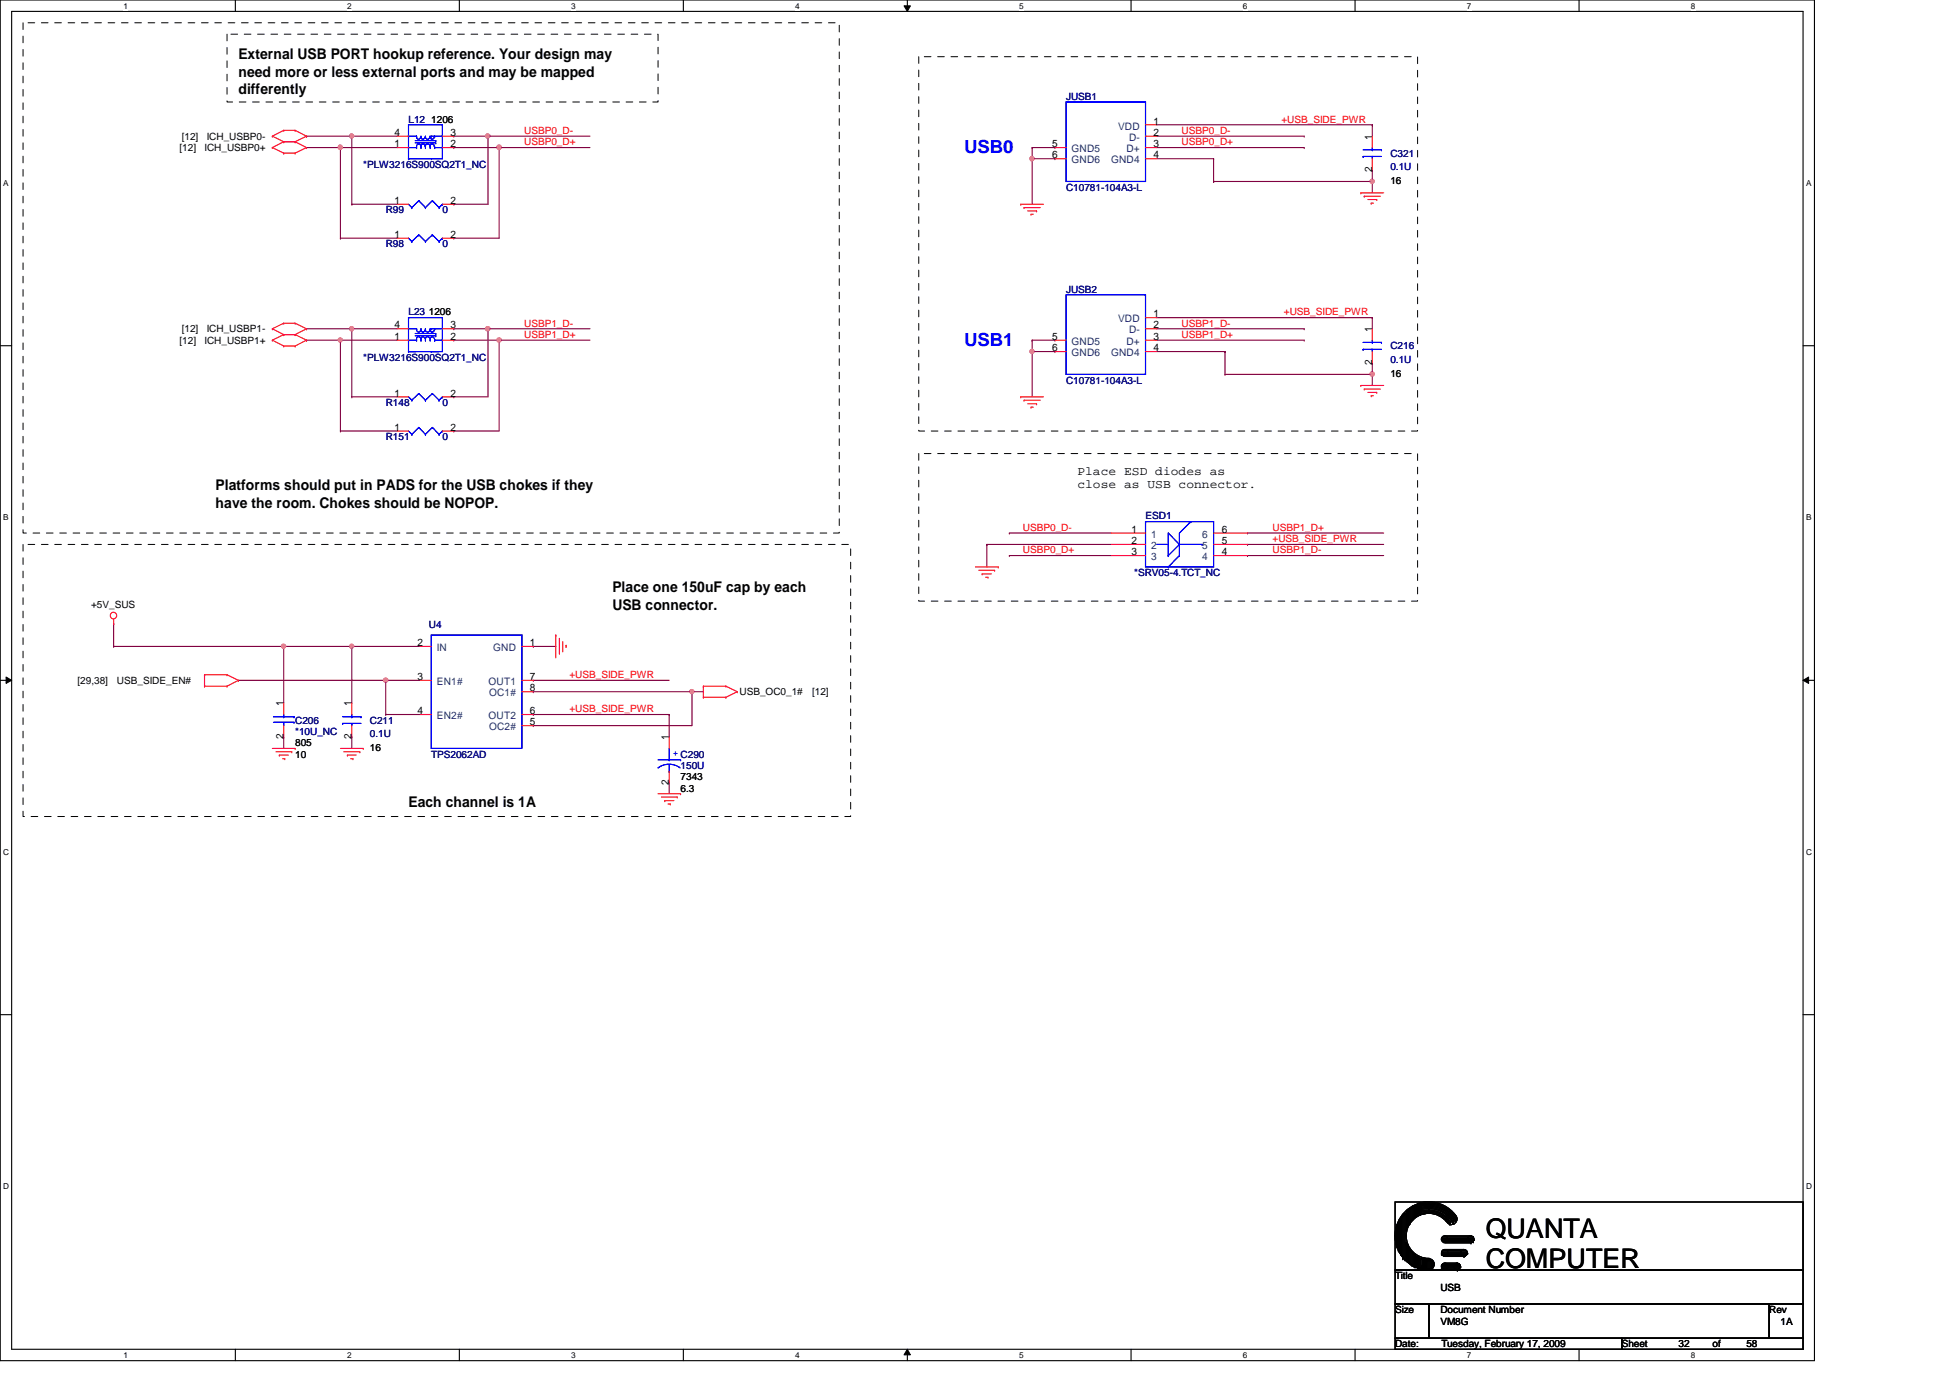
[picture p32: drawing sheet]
<svg xmlns="http://www.w3.org/2000/svg" width="297mm" height="210mm" viewBox="0 0 297 210" stroke-linecap="round" stroke-linejoin="round" font-family="sans-serif">
<defs><g id="words">
<g font-size="4.1">
<text x="226.3" y="188.5">QUANTA</text>
<text x="226.3" y="193.2">COMPUTER</text>
</g>
<g font-size="2.8" fill="#00f">
<text x="146.9" y="23.3">USB0</text>
<text x="146.9" y="52.7">USB1</text>
</g>
<g font-size="2.2">
<text x="36.3" y="9">External USB PORT hookup reference. Your design may</text>
<text x="36.3" y="11.7">need more or less external ports and may be mapped</text>
<text x="36.3" y="14.4">differently</text>
<text x="32.8" y="74.6">Platforms should put in PADS for the USB chokes if they</text>
<text x="32.8" y="77.3">have the room. Chokes should be NOPOP.</text>
<text x="93.3" y="90.2">Place one 150uF cap by each</text>
<text x="93.3" y="92.9">USB connector.</text>
<text x="62.2" y="123">Each channel is 1A</text>
</g>
<g font-size="1.9">
<text x="164.1" y="72.3">Place ESD diodes as</text>
<text x="164.1" y="74.3">close as USB connector.</text>
</g>
<g font-size="1.6">
<text x="60.1" y="22.4">1</text>
<text x="60.1" y="20.7">4</text>
<text x="68.6" y="22.4">2</text>
<text x="68.6" y="20.7">3</text>
<text x="160.3" y="22.4">5</text>
<text x="175.7" y="19">1</text>
<text x="175.7" y="20.7">2</text>
<text x="175.7" y="22.4">3</text>
<text x="209" y="21.3" transform="rotate(-90 209 21.3)">1</text>
<text x="160.3" y="24.1">6</text>
<text x="175.7" y="24.1">4</text>
<text x="209" y="26.2" transform="rotate(-90 209 26.2)">2</text>
<text x="60.1" y="31.1">1</text>
<text x="68.6" y="31.1">2</text>
<text x="60.1" y="36.2">1</text>
<text x="68.6" y="36.2">2</text>
<text x="60.1" y="51.8">1</text>
<text x="60.1" y="50">4</text>
<text x="68.6" y="51.8">2</text>
<text x="68.6" y="50">3</text>
<text x="160.3" y="51.8">5</text>
<text x="160.3" y="53.5">6</text>
<text x="175.7" y="48.3">1</text>
<text x="175.7" y="50">2</text>
<text x="175.7" y="51.8">3</text>
<text x="175.7" y="53.5">4</text>
<text x="209" y="50.6" transform="rotate(-90 209 50.6)">1</text>
<text x="209" y="55.6" transform="rotate(-90 209 55.6)">2</text>
<text x="60.1" y="60.4">1</text>
<text x="60.1" y="65.6">1</text>
<text x="68.6" y="60.4">2</text>
<text x="68.6" y="65.6">2</text>
<text x="172.4" y="81.2">1</text>
<text x="172.4" y="82.9">2</text>
<text x="186.1" y="82.9">5</text>
<text x="186.1" y="81.2">6</text>
<text x="172.4" y="84.6">3</text>
<text x="186.1" y="84.6">4</text>
<text x="63.6" y="98.4">2</text>
<text x="80.7" y="98.4">1</text>
<text x="43.2" y="107.6" transform="rotate(-90 43.2 107.6)">1</text>
<text x="53.5" y="107.6" transform="rotate(-90 53.5 107.6)">1</text>
<text x="63.6" y="103.6">3</text>
<text x="80.7" y="103.6">7</text>
<text x="80.7" y="105.3">8</text>
<text x="43.2" y="112.6" transform="rotate(-90 43.2 112.6)">2</text>
<text x="53.5" y="112.6" transform="rotate(-90 53.5 112.6)">2</text>
<text x="63.6" y="108.8">4</text>
<text x="80.7" y="108.8">6</text>
<text x="80.7" y="110.5">5</text>
<text x="101.9" y="112.8" transform="rotate(-90 101.9 112.8)">1</text>
<text x="101.9" y="119.5" transform="rotate(-90 101.9 119.5)">2</text>
</g>
<g font-size="1.6" fill="#004080">
<text x="163.2" y="23.2">GND5</text>
<text x="170.3" y="19.7">VDD</text>
<text x="171.6" y="23.2">D+</text>
<text x="172" y="21.5">D-</text>
<text x="163.2" y="24.9">GND6</text>
<text x="169.2" y="24.9">GND4</text>
<text x="163.2" y="52.5">GND5</text>
<text x="170.3" y="49.1">VDD</text>
<text x="171.6" y="52.5">D+</text>
<text x="172" y="50.8">D-</text>
<text x="163.2" y="54.3">GND6</text>
<text x="169.2" y="54.3">GND4</text>
<text x="175.3" y="81.9">1</text>
<text x="175.3" y="83.7">2</text>
<text x="183.1" y="83.7">5</text>
<text x="183.1" y="81.9">6</text>
<text x="175.3" y="85.3">3</text>
<text x="183.1" y="85.3">4</text>
<text x="66.5" y="99.2">IN</text>
<text x="75.1" y="99.2">GND</text>
<text x="66.5" y="104.4">EN1#</text>
<text x="74.4" y="104.4">OUT1</text>
<text x="74.5" y="106.1">OC1#</text>
<text x="66.5" y="109.6">EN2#</text>
<text x="74.4" y="109.6">OUT2</text>
<text x="74.5" y="111.3">OC2#</text>
</g>
<g font-size="1.5" fill="#000080">
<text x="162.4" y="15.2">JUSB1</text>
<text x="62.2" y="18.7">L12</text>
<text x="211.8" y="23.9">C321</text>
<text x="55.3" y="25.6">*PLW3216S900SQ2T1_NC</text>
<text x="162.4" y="29">C10781-104A3-L</text>
<text x="211.8" y="26">0.1U</text>
<text x="58.8" y="32.5">R99</text>
<text x="67.4" y="32.5">0</text>
<text x="58.8" y="37.7">R98</text>
<text x="67.4" y="37.7">0</text>
<text x="162.4" y="44.6">JUSB2</text>
<text x="62.2" y="48">L23</text>
<text x="211.8" y="53.2">C216</text>
<text x="55.3" y="54.9">*PLW3216S900SQ2T1_NC</text>
<text x="162.4" y="58.4">C10781-104A3-L</text>
<text x="211.8" y="55.3">0.1U</text>
<text x="58.8" y="61.8">R148</text>
<text x="67.4" y="61.8">0</text>
<text x="58.8" y="67.1">R151</text>
<text x="67.4" y="67.1">0</text>
<text x="174.5" y="79.1">ESD1</text>
<text x="172.8" y="87.8">*SRV05-4.TCT_NC</text>
<text x="65.3" y="95.7">U4</text>
<text x="45" y="110.2">C206</text>
<text x="45" y="111.9">*10U_NC</text>
<text x="56.3" y="110.2">C211</text>
<text x="56.3" y="112.3">0.1U</text>
<text x="65.7" y="115.4">TPS2062AD</text>
<text x="103.7" y="117.1">150U</text>
</g>
<g font-size="1.5">
<text x="27.3" y="23">[12]</text>
<text x="27.7" y="21.3">[12]</text>
<text x="31.2" y="23">ICH_USBP0+</text>
<text x="31.5" y="21.3">ICH_USBP0-</text>
<text x="65.7" y="18.7">1206</text>
<text x="211.8" y="28">16</text>
<text x="27.3" y="52.4">[12]</text>
<text x="27.7" y="50.6">[12]</text>
<text x="31.2" y="52.4">ICH_USBP1+</text>
<text x="31.5" y="50.6">ICH_USBP1-</text>
<text x="65.3" y="48">1206</text>
<text x="211.8" y="57.4">16</text>
<text x="13.9" y="92.6">+5V_SUS</text>
<text x="11.8" y="104.2">[29,38]</text>
<text x="17.8" y="104.2">USB_SIDE_EN#</text>
<text x="112.6" y="105.9">USB_OC0_1#</text>
<text x="123.7" y="105.9">[12]</text>
<text x="45" y="113.7">805</text>
<text x="45" y="115.4">10</text>
<text x="56.3" y="114.4">16</text>
<text x="103.7" y="118.9">7343</text>
<text x="103.7" y="120.6">6.3</text>
<text x="212.5" y="194.9">Title</text>
<text x="219.4" y="196.6">USB</text>
<text x="212.5" y="200">Size</text>
<text x="219.4" y="200">Document Number</text>
<text x="219.4" y="201.8">VM8G</text>
<text x="269.5" y="200">Rev</text>
<text x="271.2" y="201.8">1A</text>
<text x="212.5" y="205.2">Date:</text>
<text x="219.6" y="205.2">Tuesday, February 17, 2009</text>
<text x="247.1" y="205.2">Sheet</text>
<text x="255.7" y="205.2">32</text>
<text x="260.9" y="205.2">of</text>
<text x="266" y="205.2">58</text>
</g>
<g font-size="1.5" fill="#f00">
<text x="79.8" y="20.4">USBP0_D-</text>
<text x="79.8" y="22.1">USBP0_D+</text>
<text x="180" y="20.4">USBP0_D-</text>
<text x="180" y="22.1">USBP0_D+</text>
<text x="195.2" y="18.7">+USB_SIDE_PWR</text>
<text x="79.8" y="49.7">USBP1_D-</text>
<text x="79.8" y="51.5">USBP1_D+</text>
<text x="180" y="49.7">USBP1_D-</text>
<text x="180" y="51.5">USBP1_D+</text>
<text x="195.6" y="48">+USB_SIDE_PWR</text>
<text x="155.8" y="80.9">USBP0_D-</text>
<text x="193.8" y="80.9">USBP1_D+</text>
<text x="193.8" y="82.6">+USB_SIDE_PWR</text>
<text x="155.8" y="84.3">USBP0_D+</text>
<text x="193.8" y="84.3">USBP1_D-</text>
<text x="86.7" y="103.3">+USB_SIDE_PWR</text>
<text x="86.7" y="108.5">+USB_SIDE_PWR</text>
</g>
<text font-size="1.5" fill="#00f" x="102.5" y="115.2">+ C290</text>
<g font-size="1.3">
<text x="18.8" y="1.4">1</text>
<text x="52.9" y="1.4">2</text>
<text x="87" y="1.4">3</text>
<text x="121.1" y="1.4">4</text>
<text x="155.2" y="1.4">5</text>
<text x="189.3" y="1.4">6</text>
<text x="223.4" y="1.4">7</text>
<text x="257.6" y="1.4">8</text>
<text x=".5" y="28.3">A</text>
<text x="275.1" y="28.3">A</text>
<text x=".5" y="79.2">B</text>
<text x="275.1" y="79.2">B</text>
<text x=".5" y="130.2">C</text>
<text x="275.1" y="130.2">C</text>
<text x=".5" y="181.1">D</text>
<text x="275.1" y="181.1">D</text>
<text x="18.8" y="206.9">1</text>
<text x="52.9" y="206.9">2</text>
<text x="87" y="206.9">3</text>
<text x="121.1" y="206.9">4</text>
<text x="155.2" y="206.9">5</text>
<text x="189.3" y="206.9">6</text>
<text x="223.4" y="206.9">7</text>
<text x="257.6" y="206.9">8</text>
</g>
</g></defs>
<path d="M0 0h276.4v207.3h-276.4zM1.8 1.7h272.9v203.8h-272.9z" fill="none" stroke="#000" stroke-width=".17"/>
<g fill="#fff">
<path d="M18.8 .2h.7v1.4h-.7z"/>
<path d="M18.8 205.7h.7v1.4h-.7z"/>
</g>
<path d="M35.9 0v1.7M35.9 205.5v1.8" fill="none" stroke="#000" stroke-width=".17"/>
<g fill="#fff">
<path d="M52.9 .2h.6v1.4h-.6z"/>
<path d="M52.9 205.7h.6v1.4h-.6z"/>
</g>
<path d="M70 0v1.7M70 205.5v1.8" fill="none" stroke="#000" stroke-width=".17"/>
<g fill="#fff">
<path d="M87 .2h.7v1.4h-.7z"/>
<path d="M87 205.7h.7v1.4h-.7z"/>
</g>
<path d="M104.1 0v1.7M104.1 205.5v1.8" fill="none" stroke="#000" stroke-width=".17"/>
<g fill="#fff">
<path d="M121.1 .2h.7v1.4h-.7z"/>
<path d="M121.1 205.7h.7v1.4h-.7z"/>
</g>
<path d="M138.2 0v1.7M138.2 205.5v1.8" fill="none" stroke="#000" stroke-width=".17"/>
<path d="M137.7 .9h1l-.5 .8zM138.2 205.5l.5 .9h-1z" fill="#000"/>
<path d="M137.7 .9h1l-.5 .8zM138.2 205.5l.5 .9h-1z" fill="none" stroke="#000" stroke-width=".15"/>
<g fill="#fff">
<path d="M155.2 .2h.7v1.4h-.7z"/>
<path d="M155.2 205.7h.7v1.4h-.7z"/>
</g>
<path d="M172.3 0v1.7M172.3 205.5v1.8" fill="none" stroke="#000" stroke-width=".17"/>
<g fill="#fff">
<path d="M189.3 .2h.7v1.4h-.7z"/>
<path d="M189.3 205.7h.7v1.4h-.7z"/>
</g>
<path d="M206.4 0v1.7M206.4 205.5v1.8" fill="none" stroke="#000" stroke-width=".17"/>
<g fill="#fff">
<path d="M223.4 .2h.7v1.4h-.7z"/>
<path d="M223.4 205.7h.7v1.4h-.7z"/>
</g>
<path d="M240.5 0v1.7M240.5 205.5v1.8" fill="none" stroke="#000" stroke-width=".17"/>
<g fill="#fff">
<path d="M257.6 .2h.6v1.4h-.6z"/>
<path d="M257.6 205.7h.6v1.4h-.6z"/>
<path d="M.5 27.2h.8v1.4h-.8z"/>
<path d="M275.1 27.2h.8v1.4h-.8z"/>
<path d="M.5 78.1h.8v1.4h-.8z"/>
<path d="M275.1 78.1h.8v1.4h-.8z"/>
</g>
<path d="M0 52.7h1.8M274.7 52.7h1.7" fill="none" stroke="#000" stroke-width=".17"/>
<g fill="#fff">
<path d="M.5 129.1h.9v1.4h-.9z"/>
<path d="M275.1 129.1h.9v1.4h-.9z"/>
</g>
<path d="M0 103.6h1.8M274.7 103.6h1.7" fill="none" stroke="#000" stroke-width=".17"/>
<path d="M.9 103.1l.9 .5-.9 .5zM274.7 103.6l.8-.5v1z" fill="#000"/>
<path d="M.9 103.1l.9 .5-.9 .5zM274.7 103.6l.8-.5v1z" fill="none" stroke="#000" stroke-width=".15"/>
<g fill="#fff">
<path d="M.5 180h.9v1.4h-.9z"/>
<path d="M275.1 180h.9v1.4h-.9z"/>
</g>
<path d="M0 154.6h1.8M274.7 154.6h1.7" fill="none" stroke="#000" stroke-width=".17"/>
<path d="M58.8 103.6h.1M58.8 103.6h5.2M101.9 108.8h.1M101.9 108.8v3.5" fill="none" stroke="#800040" stroke-width=".17"/>
<circle cx="58.8" cy="103.6" r=".33" fill="#f0f"/>
<circle cx="58.8" cy="103.6" r=".33" fill="none" stroke="#f0f" stroke-width=".17"/>
<g fill="none" stroke="#800040" stroke-width=".17">
<path d="M74.3 50.1h.1M74.3 50.1v10.4M17.3 95h.1M17.3 95v3.5M81.2 98.5h.1M81.2 98.5h3.5M36.3 103.6h.1M36.3 103.6h22.5M58.8 103.6h.1M58.8 108.8h.1M58.8 103.6v5.2M58.8 108.8h5.2"/>
<path d="M81.2 103.6h.1M81.2 103.6h20.7M105.4 105.4h.1M105.4 105.4h1.7"/>
</g>
<circle cx="74.3" cy="50.1" r=".34" fill="#f0f"/>
<circle cx="74.3" cy="50.1" r=".34" fill="none" stroke="#f0f" stroke-width=".17"/>
<g fill="none" stroke="#800040" stroke-width=".17">
<path d="M46.7 51.8h.1M46.7 51.8h5.2M51.9 51.8h.1M51.9 51.8v13.9M69.1 51.8h.1M69.1 50.1h.1M69.1 51.8h6.9M69.1 50.1h20.8M74.3 50.1h.1M76 51.8h.1M76 51.8v13.9h-6.9M51.9 65.7h.1"/>
<path d="M51.9 65.7h8.6M69.1 60.5h.1M69.1 65.7h.1M69.1 60.5h5.2"/>
</g>
<circle cx="76" cy="51.8" r=".33" fill="#f0f"/>
<circle cx="76" cy="51.8" r=".33" fill="none" stroke="#f0f" stroke-width=".17"/>
<path d="M51.9 51.8h.1M51.9 51.8h8.6" fill="none" stroke="#800040" stroke-width=".17"/>
<circle cx="51.8" cy="51.8" r=".32" fill="#f0f"/>
<circle cx="51.8" cy="51.8" r=".32" fill="none" stroke="#f0f" stroke-width=".17"/>
<path d="M53.6 50.1h.1M53.6 50.1h6.9M53.6 50.1v10.4" fill="none" stroke="#800040" stroke-width=".17"/>
<circle cx="53.6" cy="50.1" r=".33" fill="#f0f"/>
<circle cx="53.6" cy="50.1" r=".33" fill="none" stroke="#f0f" stroke-width=".17"/>
<path d="M74.3 20.7h.1M74.3 20.7v10.4M46.7 50.1h.1M46.7 50.1h6.9M76 51.8h.1M76 51.8h13.9M53.6 60.5h.1M53.6 60.5h6.9" fill="none" stroke="#800040" stroke-width=".17"/>
<circle cx="74.3" cy="20.7" r=".33" fill="#f0f"/>
<circle cx="74.3" cy="20.7" r=".33" fill="none" stroke="#f0f" stroke-width=".17"/>
<g fill="none" stroke="#800040" stroke-width=".17">
<path d="M46.7 22.5h.1M46.7 22.5h5.2M51.9 36.3h.1M51.9 22.5h.1M51.9 36.3h8.6M51.9 22.5v13.8M69.1 22.5h.1M69.1 20.7h.1M69.1 31.1h.1M69.1 36.3h.1M69.1 22.5h6.9M69.1 20.7h20.8"/>
<path d="M69.1 31.1h5.2M74.3 20.7h.1M76 22.5h.1M76 22.5v13.8h-6.9"/>
</g>
<circle cx="76" cy="22.4" r=".34" fill="#f0f"/>
<circle cx="76" cy="22.4" r=".34" fill="none" stroke="#f0f" stroke-width=".17"/>
<path d="M51.9 22.5h.1M51.9 22.5h8.6" fill="none" stroke="#800040" stroke-width=".17"/>
<circle cx="51.8" cy="22.4" r=".33" fill="#f0f"/>
<circle cx="51.8" cy="22.4" r=".33" fill="none" stroke="#f0f" stroke-width=".17"/>
<path d="M53.6 20.7h.1M53.6 20.7h6.9M53.6 20.7v10.4" fill="none" stroke="#800040" stroke-width=".17"/>
<circle cx="53.6" cy="20.7" r=".32" fill="#f0f"/>
<circle cx="53.6" cy="20.7" r=".32" fill="none" stroke="#f0f" stroke-width=".17"/>
<path d="M46.7 20.7h.1M46.7 20.7h6.9M53.6 31.1h.1M53.6 31.1h6.9M76 22.5h.1M76 22.5h13.9M101.9 119.2h.1M101.9 119.2v1.7M105.4 105.4h.1M105.4 105.4v5.1" fill="none" stroke="#800040" stroke-width=".17"/>
<circle cx="105.4" cy="105.3" r=".32" fill="#f0f"/>
<circle cx="105.4" cy="105.3" r=".32" fill="none" stroke="#f0f" stroke-width=".17"/>
<path d="M53.6 98.5h.1M53.6 98.5h10.4M81.2 110.5h.1M81.2 105.4h.1M81.2 108.8h.1M81.2 110.5h24.2M81.2 105.4h24.2M81.2 108.8h20.7" fill="none" stroke="#800040" stroke-width=".17"/>
<circle cx="53.6" cy="98.4" r=".32" fill="#f0f"/>
<circle cx="53.6" cy="98.4" r=".32" fill="none" stroke="#f0f" stroke-width=".17"/>
<path d="M17.3 98.5h.1M17.3 98.5h36.3M43.2 98.5h.1M43.2 98.5v8.6M53.6 98.5h.1M53.6 98.5v8.6M43.2 112.3h.1M43.2 112.3v1.7M53.6 112.3h.1M53.6 112.3v1.7" fill="none" stroke="#800040" stroke-width=".17"/>
<circle cx="43.2" cy="98.4" r=".32" fill="#f0f"/>
<circle cx="43.2" cy="98.4" r=".32" fill="none" stroke="#f0f" stroke-width=".17"/>
<path d="M209 19h.1M209 19v1.7M184.9 27.6h.1M184.9 24.2v3.4M209 27.6h.1M209 27.6v1.8" fill="none" stroke="#800040" stroke-width=".17"/>
<circle cx="209" cy="27.6" r=".32" fill="#f0f"/>
<circle cx="209" cy="27.6" r=".32" fill="none" stroke="#f0f" stroke-width=".17"/>
<path d="M157.2 24.2h.1M157.2 24.2v6.9M184.9 27.6h.1M184.9 27.6h24.1" fill="none" stroke="#800040" stroke-width=".17"/>
<circle cx="157.2" cy="24.2" r=".33" fill="#f0f"/>
<circle cx="157.2" cy="24.2" r=".33" fill="none" stroke="#f0f" stroke-width=".17"/>
<g fill="none" stroke="#800040" stroke-width=".17">
<path d="M176.2 19h32.8M209 19h.1M157.2 22.5h3.5M157.2 24.2h3.5M160.7 22.5h.1M160.7 24.2h.1M176.2 22.5h22.5M176.2 20.7h22.5M176.2 24.2h8.7M184.9 24.2h.1M198.7 20.7h.1M198.7 22.5h.1"/>
<path d="M157.2 51.8h.1M157.2 53.6h.1M157.2 53.6h3.5M157.2 51.8v8.7M157.2 51.8h3.5M160.7 51.8h.1M160.7 53.6h.1M176.2 53.6h10.4M176.2 48.4h32.8M186.6 53.6h.1M209 48.4h.1"/>
</g>
<circle cx="157.2" cy="53.5" r=".32" fill="#f0f"/>
<circle cx="157.2" cy="53.5" r=".32" fill="none" stroke="#f0f" stroke-width=".17"/>
<path d="M157.2 22.5h.1M157.2 22.5v1.7M176.2 50.1h22.5M176.2 51.8h22.5M198.7 50.1h.1M198.7 51.8h.1M209 48.4h.1M209 57h.1M209 48.4v1.7M209 57v1.7" fill="none" stroke="#800040" stroke-width=".17"/>
<circle cx="209" cy="57" r=".33" fill="#f0f"/>
<circle cx="209" cy="57" r=".33" fill="none" stroke="#f0f" stroke-width=".17"/>
<g fill="none" stroke="#800040" stroke-width=".17">
<path d="M209 25.9h.1M209 25.9v1.7M186.6 57h.1M186.6 53.6h.1M186.6 53.6v3.4M209 55.3h.1M209 55.3v1.7h-22.4M150.3 82.9h.1M150.3 82.9v3.5M150.3 82.9h19M153.8 84.6h.1M153.8 81.2h.1"/>
<path d="M153.8 84.6h15.5M153.8 81.2h15.5M190 84.6h.1M190 81.2h.1M190 82.9h.1M190 84.6h20.8M190 81.2h20.8M190 82.9h20.8"/>
</g>
<g fill="none" stroke="#f00" stroke-width=".17">
<path d="M43.2 19.9h.1M43.2 19.9h1.8M43.2 19.9l-1.7 .8M45 19.9h.1M45 19.9l1.7 .8M174.5 19h1.7M41.5 20.7h.1M41.5 22.5h.1M41.5 20.7l1.7 .9M41.5 22.5l1.7 .8M43.2 21.6h.1M43.2 23.3h.1"/>
<path d="M43.2 21.6h1.8M43.2 21.6l-1.7 .9M43.2 23.3h1.8M45 21.6h.1M45 23.3h.1M45 21.6l1.7 .9M46.7 20.7h.1M46.7 22.5h.1M46.7 20.7l-1.7 .9M46.7 22.5l-1.7 .8M60.5 31.1h1.7M60.5 20.7h1.7"/>
<path d="M60.5 22.5h1.7M60.5 36.3h1.7M67.4 31.1h1.7M67.4 20.7h1.7M67.4 22.5h1.7M67.4 36.3h1.7M155.5 31.1h.1M155.5 31.1h3.5M156 31.6h.1M156 31.6h2.5M156.5 32.1h1.4M157.1 32.6h.1"/>
<path d="M157.1 32.6h.3M157.9 32.1h.1M160.7 22.5h1.7M160.7 24.2h1.7M174.5 20.7h1.7M174.5 22.5h1.7M174.5 24.2h1.7M207.3 29.4h.1M207.3 29.4h3.5M207.8 29.9h.1M207.8 29.9h2.5M208.4 30.4h1.3"/>
<path d="M208.9 30.9h.1M208.9 30.9h.3M209 20.7v1.8M209 24.2v1.7M209.7 30.4h.1M41.5 50.1h.1M41.5 51.8h.1M41.5 50.1l1.7 .9M41.5 51.8l1.7 .9M43.2 49.2h.1M43.2 51h.1M43.2 52.7h.1"/>
<path d="M43.2 49.2h1.8M43.2 49.2l-1.7 .9M43.2 51h1.8M43.2 51l-1.7 .8M43.2 52.7h1.8M45 49.2h.1M45 51h.1M45 52.7h.1M45 49.2l1.7 .9M45 51l1.7 .8M46.7 50.1h.1M46.7 51.8h.1"/>
<path d="M46.7 50.1l-1.7 .9M46.7 51.8l-1.7 .9M60.5 50.1h1.7M60.5 51.8h1.7M67.4 50.1h1.7M67.4 51.8h1.7M160.7 51.8h1.7M160.7 53.6h1.7M174.5 48.4h1.7M174.5 50.1h1.7M174.5 51.8h1.7M174.5 53.6h1.7"/>
<path d="M207.3 58.7h.1M207.3 58.7h3.5M207.8 59.3h.1M207.8 59.3h2.5M208.4 59.8h1.3M209 50.1v1.7M209 53.6v1.7M209.7 59.8h.1M60.5 60.5h1.7M60.5 65.7h1.7M67.4 60.5h1.7M67.4 65.7h1.7"/>
<path d="M155.5 60.5h.1M155.5 60.5h3.5M156 61h.1M156 61h2.5M156.5 61.5h1.4M157.1 62h.1M157.1 62h.3M157.9 61.5h.1M208.9 60.3h.1M208.9 60.3h.3M17.3 95h.1M17.3 94.3v.7"/>
<path d="M64 98.5h1.7M79.5 98.5h1.7M84.7 96.7h.1M84.7 96.7v3.5M85.2 97.2h.1M85.2 97.2v2.5M85.7 99.1h.1M85.7 97.7v1.4M86.2 98.3h.1M86.2 98.3v.3M148.6 86.4h3.5M149.1 86.9h2.4"/>
<path d="M149.6 87.4h.1M149.6 87.4h1.4M150.2 87.9h.3M150.5 87.9h.1M151.5 86.9h.1M152.1 86.4h.1M169.3 81.2h5.2M169.3 82.9h5.2M169.3 84.6h5.2M184.9 81.2h5.1M184.9 82.9h5.1M184.9 84.6h5.1"/>
<path d="M31.2 102.8h.1M31.2 104.5h.1M31.2 102.8h3.4M31.2 102.8v1.7M31.2 104.5h3.4M34.6 102.8h.1M34.6 104.5h.1M34.6 102.8l1.7 .8M36.3 103.6h.1M36.3 103.6l-1.7 .9M41.5 114h3.5M42 114.5h2.4"/>
<path d="M42.5 115h.1M42.5 115h1.4M43 115.6h.4M43.2 107.1v1.7M43.2 110.5v1.8M43.4 115.6h.1M44.4 114.5h.1M45 114h.1M51.9 114h3.4M52.4 114.5h2.4M52.9 115h.1M52.9 115h1.4"/>
<path d="M53.4 115.6h.4M53.6 107.1v1.7M53.6 110.5v1.8M53.8 115.6h.1M54.8 114.5h.1M55.3 114h.1M64 108.8h1.7M64 103.6h1.7M79.5 108.8h1.7M79.5 110.5h1.7M79.5 103.6h1.7M79.5 105.4h1.7"/>
<path d="M101.9 112.3v1.7M101.9 117.5v1.7M107.1 106.2h.1M107.1 104.5h.1M107.1 104.5h3.5M107.1 106.2h3.5M107.1 104.5v1.7M110.6 104.5h.1M110.6 106.2h.1M110.6 104.5l1.7 .9M112.3 105.4h.1M112.3 105.4l-1.7 .8"/>
<path d="M100.2 120.9h3.5M100.7 121.4h2.5M101.3 122h.1M101.3 122h1.4M101.8 122.5h.3M102.1 122.5h.1M103.2 121.4h.1M103.7 120.9h.1"/>
<circle cx="17.3" cy="93.8" r=".5"/>
</g>
<g fill="none" stroke="#000" stroke-width=".17">
<path d="M212.5 183.1h62.2v10.4h-62.2zM212.5 193.5h62.2v5.1h-62.2zM212.5 198.6h5.2v5.2h-5.2zM212.7 189.5h.1M212.7 187.1v2.4M212.7 189.5l.1 .5M212.8 190h.1M212.8 186.6h.1M212.8 186.6v3.4M213 186.2h.1M213 190.5h.1M213 186.2l-.2 .4"/>
<path d="M213 186.2v4.3M213 190.5l.2 .2M213.2 190.7h.1M213.2 185.8h.1M213.2 185.8v4.9M213.4 185.5h.1M213.4 191.1h.1M213.4 185.5l-.2 .3M213.4 185.5v5.6M213.4 191.1l.1 .1M213.5 191.2h.1M213.5 185.3h.1"/>
<path d="M213.5 185.3v5.9M213.7 185.2h.1M213.7 191.7h.1M213.7 185.2l-.2 .1M213.7 185.2v6.5M213.9 185h.1M213.9 185v6.7M214 184.8h.1M214 191.9h.1M214 184.8l-.1 .2M214 184.8v7.1M214 191.9h.2"/>
<path d="M214.2 191.9h.1M214.2 189.3h.1M214.2 187.4h.1M214.2 184.5v2.9M214.2 189.3v2.6M214.2 189.3l.2 .4M214.4 189.7h.1M214.4 192.1h.1M214.4 186.9h.1M214.4 184.5h.1M214.4 184.5v2.4M214.4 189.7v2.4"/>
<path d="M214.4 192.1l.2 .1M214.4 186.9l-.2 .5M214.6 192.2h.1M214.6 190h.1M214.6 184.3h.1M214.6 186.6h.1M214.6 184.3v2.3M214.6 190v2.2M214.6 190l.2 .3M214.6 184.3l-.2 .2M214.8 190.3h.1M214.8 192.4h.1"/>
<path d="M214.8 186.4h.1M214.8 184.1h.1M214.8 192.4l.1 .2M214.8 184.1v2.3M214.8 190.3v2.1M214.8 186.4l-.2 .2M214.9 192.6h.1M214.9 190.5h.1M214.9 183.9h.1M214.9 186h.1M214.9 183.9l-.1 .2M214.9 183.9v2.1"/>
<path d="M214.9 190.5v2.1M214.9 190.5l.2 .2M215.1 190.7h.1M215.1 192.7h.1M215.1 185.8h.1M215.1 183.8h.1M215.1 192.7h.2M215.1 183.8v2M215.1 190.7v2M215.1 185.8l-.2 .2M215.1 183.8h.2M215.3 192.7h.1"/>
<path d="M215.3 190.9h.1M215.3 183.8h.1M215.3 185.7h.1M215.3 183.8v1.9M215.3 190.9v1.8M215.3 190.9l.1 .2M215.4 191.1h.1M215.4 193h.1M215.4 185.5h.1M215.4 183.8h.1M215.4 193h.2M215.4 183.8v1.7"/>
<path d="M215.4 191.1v1.9M215.4 185.5l-.1 .2M215.6 193h.1M215.6 191.2h.1M215.6 183.6h.1M215.6 185.3h.1M215.6 191.2l.2 .2M215.6 183.6v1.7M215.6 191.2v1.8M215.6 183.6l-.2 .2M215.8 191.4h.1M215.8 193h.1"/>
<path d="M215.8 185.2h.1M215.8 183.6h.1M215.8 183.6v1.6M215.8 191.4v1.6M215.8 193l.1 .1M215.8 185.2l-.2 .1M215.9 193.1h.1M215.9 191.4h.1M215.9 183.4h.1M215.9 185.2h.1M215.9 183.4v1.8M215.9 191.4v1.7"/>
<path d="M215.9 191.4l.2 .2M215.9 183.4l-.1 .2M216.1 191.6h.1M216.1 193.1h.1M216.1 184.8h.1M216.1 183.4h.1M216.1 193.1h.2M216.1 183.4v1.4M216.1 191.6v1.5M216.1 184.8l.2 .2M216.3 184.9l1.4-.2a3.6 3.6 0 0 1 3.1 1.9M216.3 184.7l1.4-.2a3.6 3.6 0 0 1 3.3 2.1"/>
<path d="M216.3 184.5l1.4-.2a3.9 3.9 0 0 1 3.3 1.9M216.3 184.3l1.4-.2a4.1 4.1 0 0 1 3.7 2.3M216.3 184.1l1.4-.2a4.2 4.2 0 0 1 3.8 2.5M216.3 184l1.4-.2a4.3 4.3 0 0 1 3.8 2.3M216.3 183.8l1.4-.2a4.6 4.6 0 0 1 4 2.5M216.3 183.5l1.4-.2a5 5 0 0 1 4.2 2.4M216.3 193.1h.1M216.3 191.7h.1M216.3 183.3h.1M216.3 185h.1M216.3 183.3v1.7M216.3 191.6v1.5"/>
<path d="M216.3 183.3l-.2 .1M216.4 183.6l1.3-.2a4.7 4.7 0 0 1 4.1 2.5M216.4 191.7h.1M216.4 193.1h.1M216.4 193.3h.1M216.4 183.4h.1M216.4 193.1h.3M216.4 193.3h.4M216.4 183.4v1.4M216.4 191.7v1.4M216.7 193.1h.1M216.7 191.7h.1"/>
<path d="M216.7 191.7v1.4M216.8 191.7h.1M216.8 193.3h.1M216.8 191.7v1.6M217 191.7h.1M217 193.3h.1M217 191.7l-.6 1.6M217 191.7v1.6M217.2 193.1h.1M217.2 191.7h.1M217.2 193.1l-.2 .2M217.2 191.7v1.4"/>
<path d="M217.2 191.7l.1 .4M217.3 192.1h.1M217.3 193.3h.1M217.3 193.3h.2M217.3 192.1v1.2M217.5 193.3h.1M217.5 191.9h.1M217.5 191.9h.2M217.5 191.9v1.4M217.7 198.6h51.8v5.2h-51.8zM217.7 183.1a5.1 5.1 0 0 1 4 2M217.7 183.1a5.2 5.2 0 0 0-5.2 5.2 5.2 5.2 0 0 0 5.2 5.1"/>
<path d="M217.7 184.8a3.4 3.4 0 0 1 2.6 1.3M217.7 184.8a3.4 3.4 0 0 0-3.5 3.5 3.4 3.4 0 0 0 3.5 3.4M217.7 183.1l-1.6 .2M217.7 191.9h.1M217.7 193.3h.1M217.7 184.8l-1.3 .2M217.7 191.9v1.4M217.8 193.3h.1M217.8 191.9h.1M217.8 191.9h.2M217.8 191.9v1.4M218 191.9h.1"/>
<path d="M218 193.3h.1M218 191.9v1.4M218.2 193.1h.1M218.2 192.1h.1M218.2 193.1l-.2 .2M218.2 192.1v1M218.2 192.1l.2 .1M218.4 192.2h.1M218.4 193h.1M218.4 192.2v.8M219.6 188.6h.1M219.6 188.8h.1"/>
<path d="M219.6 190.9h.1M219.6 191.1h.1M219.6 192.7h.1M219.6 193h.1M219.6 193.1h.1M219.6 188.6h4.8M219.6 188.6v.2M219.6 192.7v.3M219.6 188.8h5M219.6 190.9h4M219.6 191.1h3.8M219.6 191.1l.3 .1"/>
<path d="M219.6 192.7h2.7M219.6 193h2.9M219.6 193.1h2.7M219.6 193.1l.3 .2M219.7 189h.1M219.7 190.7h.1M219.7 188.4h4.7M219.7 189h4.7M219.7 189l.2 .1M219.7 190.5h3.7M219.7 190.7h3.7M219.7 190.7l-.1 .2"/>
<path d="M219.7 192.6h2.6M219.9 189.1h.1M219.9 191.2h.1M219.9 193.3h.1M219.9 189.1h4.5M219.9 191.2h3.3M219.9 193.3h2.4M220.1 192.4h1.9M220.1 193.5h1.9M220.1 191.4h2.9M220.1 190.3h2.9M220.1 189.3h4"/>
<path d="M220.1 188.3h4M222 192.4h.1M222 193.5h.1M222.2 192.6h.1M222.3 192.6h.1M222.3 192.7h.1M222.3 193.1h.1M222.3 193.3h.1M222.3 192.6v.1M222.5 193h.1M222.5 193l-.2 .1M223 191.4h.1"/>
<path d="M223 190.3h.1M223.2 191.2h.1M223.4 190.5h.1M223.4 190.7h.1M223.4 191.1h.1M223.4 190.5v.2M223.6 190.9h.1M223.6 190.9l-.2 .2M224.1 189.3h.1M224.1 188.3h.1M224.4 188.4h.1M224.4 188.6h.1"/>
<path d="M224.4 189h.1M224.4 189.1h.1M224.4 188.4v.2M224.6 188.8h.1M224.6 188.8l-.2 .2M269.5 198.6h5.2v5.2h-5.2zM212.5 203.8h34.6v1.7h-34.6zM247.1 203.8h27.6v1.7h-27.6z"/>
<circle cx="217.6" cy="192.6" r=".84"/>
<circle cx="220.1" cy="190.8" r=".5"/>
<circle cx="220.1" cy="188.8" r=".5"/>
<circle cx="220.1" cy="192.9" r=".5"/>
<circle cx="221.1" cy="185.7" r=".85"/>
<circle cx="222" cy="192.9" r=".5"/>
<circle cx="223" cy="190.8" r=".51"/>
<circle cx="224" cy="188.8" r=".5"/>
</g>
<path d="M3.5 3.5h124.3v77.7h-124.3zM34.6 5.2h65.6v10.3h-65.6zM140 8.6h75.9v57.1h-75.9zM140 69.1h75.9v22.5h-75.9zM3.5 82.9h126.1v41.5h-126.1z" fill="none" stroke="#000" stroke-width=".15" stroke-dasharray="1 1 1 1 1 1 1 1"/>
<g fill="none" stroke="#00f" stroke-width=".17">
<path d="M62.2 19h5.2v5.2h-5.2zM162.4 15.5h12.1v12.1h-12.1zM62.2 24.2h.1M62.2 22.5h.1M62.2 20.7h.1M62.2 36.3l.5 .5M62.2 20.7h1.3M62.2 22.5h1.3M62.2 24.2h1.3M62.2 31.1l.5 .5M62.7 36.8h.1M62.7 31.6h.1"/>
<path d="M63.2 21.4h3.2M63.2 21.8h3.2M63.5 22.5h.1M63.5 20.7h.1M63.5 20.7a.33 .33 0 0 0 .2 .5 .33 .33 0 0 0 .4-.3M63.8 35.8h.1M63.8 30.6h.1M63.8 35.8l-1.1 1M63.8 35.8l1 1M63.8 30.6l-1.1 1M63.8 30.6l1 1M64 22.3h.1a.32 .32 0 0 0-.2-.4 .32 .32 0 0 0-.4 .2v.4"/>
<path d="M64.1 22.5h.1M64.1 20.7h.1M64.1 20.7a.33 .33 0 0 0 .3 .5 .33 .33 0 0 0 .4-.3M64.7 22.3h.1a.32 .32 0 0 0-.3-.4 .32 .32 0 0 0-.3 .2l-.1 .4M64.8 36.8h.1M64.8 22.5h.1M64.8 20.7h.1M64.8 20.7a.35 .35 0 0 0 .3 .5 .35 .35 0 0 0 .4-.3M64.8 31.6h.1M65.4 22.3h.1a.34 .34 0 0 0-.4-.4 .34 .34 0 0 0-.3 .4v.2M65.5 22.5h.1M65.5 20.7h.1"/>
<path d="M65.5 20.7a.33 .33 0 0 0 .3 .5 .33 .33 0 0 0 .4-.3M65.7 20.7h.1M65.7 24.2h.1M65.7 20.7h1.7M65.7 24.2h1.2M65.9 35.8h.1M65.9 30.6h.1M65.9 35.8l-1.1 1M65.9 35.8l1 1M65.9 30.6l-1.1 1M65.9 30.6l1 1M66.1 22.3h.1a.32 .32 0 0 0-.3-.4 .32 .32 0 0 0-.3 .2l-.1 .4"/>
<path d="M66.2 22.5h.1M66.2 20.7h.1M66.2 20.7v.2M66.2 22.3v.2M66.2 22.5h1.2M66.4 21.4h.1M66.4 21.8h.1M66.9 36.8h.1M66.9 31.6h.1M67.4 36.3h.1M67.4 31.1h.1M67.4 36.3l-.5 .5"/>
<path d="M67.4 31.1l-.5 .5M207.6 23.8h.1M207.6 23.8h2.8M207.6 22.8h2.8M209 22.8h.1M209 23.8h.1M209 22.5v.3M209 23.8v.4M210.4 22.8h.1M62.2 48.4h5.2v5.2h-5.2zM62.2 53.6h.1M62.2 51.8h.1"/>
<path d="M62.2 50.1h.1M62.2 50.1h1.3M62.2 51.8h1.3M62.2 53.6h1.3M63.2 50.8h3.2M63.2 51.1h3.2M63.5 51.8h.1M63.5 50.1h.1M63.5 50.1a.34 .34 0 0 0 .2 .5 .34 .34 0 0 0 .4-.4M63.8 59.9h.1M63.8 59.9l-1.1 1.1M63.8 59.9l1 1.1"/>
<path d="M64.1 51.6a.34 .34 0 0 0-.5-.3 .34 .34 0 0 0-.1 .5M64.1 51.8h.1M64.1 50.1h.1M64.1 50.1a.34 .34 0 0 0 .2 .5 .34 .34 0 0 0 .5-.4M64.8 51.6a.34 .34 0 0 0-.5-.3 .34 .34 0 0 0-.2 .5M64.8 51.8h.1M64.8 50.1h.1M64.8 50.1a.35 .35 0 0 0 .2 .5 .35 .35 0 0 0 .5-.4M65.5 51.6a.36 .36 0 0 0-.5-.3 .36 .36 0 0 0-.2 .5M65.5 51.8h.1M65.5 50.1h.1M65.5 50.1a.34 .34 0 0 0 .2 .5 .34 .34 0 0 0 .5-.4"/>
<path d="M65.7 50.1h.1M65.7 53.6h.1M65.7 50.1h1.7M65.7 53.6h1.2M65.9 59.9h.1M65.9 59.9l-1.1 1.1M65.9 59.9l1 1.1M66.2 51.6a.34 .34 0 0 0-.5-.3 .34 .34 0 0 0-.2 .5M66.2 51.8h.1M66.2 50.1h.1M66.2 50.1v.1M66.2 51.6v.2"/>
<path d="M66.2 51.8h1.2M66.4 50.8h.1M66.4 51.1h.1M162.4 44.9h12.1v12.1h-12.1zM207.6 53.2h.1M207.6 53.2h2.8M207.6 52.2h2.8M209 52.2h.1M209 53.2h.1M209 51.8v.4M209 53.2v.4M210.4 52.2h.1"/>
<path d="M62.2 60.5l.5 .5M62.2 65.7l.5 .5M62.7 61h.1M62.7 66.2h.1M63.8 65.1h.1M63.8 65.1l-1.1 1.1M63.8 65.1l1 1.1M64.8 61h.1M64.8 66.2h.1M65.9 65.1h.1M65.9 65.1l-1.1 1.1M65.9 65.1l1 1.1"/>
<path d="M66.9 61h.1M66.9 66.2h.1M67.4 60.5h.1M67.4 65.7h.1M67.4 60.5l-.5 .5M67.4 65.7l-.5 .5M174.5 79.5h10.4v6.9h-10.4zM181.4 79.5h.1M181.4 79.5l-1.7 1.7v3.4M65.7 96.7h13.8v17.3h-13.8zM176.2 82.9h1.8M178 86.4h.1"/>
<path d="M178 82.9h.1M178 84.6h.1M179.7 84.6h.1M179.7 82.9h.1M179.7 84.6l-1.7 1.8M179.7 82.9h3.4M179.7 82.9l-1.7-1.7v3.4M179.7 82.9l-1.7 1.7M183.1 82.9h.1M41.7 110h3.1M41.7 109.2h3.1M43.2 109.2h.1"/>
<path d="M43.2 110h.1M43.2 108.8v.4M43.2 110v.5M44.8 110h.1M44.8 109.2h.1M52.2 110.2h.1M52.2 109.2h2.8M52.2 110.2h2.8M53.6 109.2h.1M53.6 110.2h.1M53.6 108.8v.4M53.6 110.2v.3"/>
<path d="M55 109.2h.1M100.2 115.7h3.5M101.9 117.5h.1M101.9 115.7h.1M101.9 116.4l1.1 .2 .6 .4M101.9 116.4l-1 .2-.7 .4M101.9 114v1.7M101.9 116.4v1.1M103.7 115.7h.1"/>
</g>
<circle cx="58.8" cy="103.6" r=".33" fill="#f0f"/>
<circle cx="58.8" cy="103.6" r=".33" fill="none" stroke="#f0f" stroke-width=".17"/>
<circle cx="74.3" cy="50.1" r=".34" fill="#f0f"/>
<circle cx="74.3" cy="50.1" r=".34" fill="none" stroke="#f0f" stroke-width=".17"/>
<circle cx="76" cy="51.8" r=".33" fill="#f0f"/>
<circle cx="76" cy="51.8" r=".33" fill="none" stroke="#f0f" stroke-width=".17"/>
<circle cx="51.8" cy="51.8" r=".32" fill="#f0f"/>
<circle cx="51.8" cy="51.8" r=".32" fill="none" stroke="#f0f" stroke-width=".17"/>
<circle cx="53.6" cy="50.1" r=".33" fill="#f0f"/>
<circle cx="53.6" cy="50.1" r=".33" fill="none" stroke="#f0f" stroke-width=".17"/>
<circle cx="74.3" cy="20.7" r=".33" fill="#f0f"/>
<circle cx="74.3" cy="20.7" r=".33" fill="none" stroke="#f0f" stroke-width=".17"/>
<circle cx="76" cy="22.4" r=".34" fill="#f0f"/>
<circle cx="76" cy="22.4" r=".34" fill="none" stroke="#f0f" stroke-width=".17"/>
<circle cx="51.8" cy="22.4" r=".33" fill="#f0f"/>
<circle cx="51.8" cy="22.4" r=".33" fill="none" stroke="#f0f" stroke-width=".17"/>
<circle cx="53.6" cy="20.7" r=".32" fill="#f0f"/>
<circle cx="53.6" cy="20.7" r=".32" fill="none" stroke="#f0f" stroke-width=".17"/>
<circle cx="105.4" cy="105.3" r=".32" fill="#f0f"/>
<circle cx="105.4" cy="105.3" r=".32" fill="none" stroke="#f0f" stroke-width=".17"/>
<circle cx="53.6" cy="98.4" r=".32" fill="#f0f"/>
<circle cx="53.6" cy="98.4" r=".32" fill="none" stroke="#f0f" stroke-width=".17"/>
<circle cx="43.2" cy="98.4" r=".32" fill="#f0f"/>
<circle cx="43.2" cy="98.4" r=".32" fill="none" stroke="#f0f" stroke-width=".17"/>
<circle cx="209" cy="27.6" r=".32" fill="#f0f"/>
<circle cx="209" cy="27.6" r=".32" fill="none" stroke="#f0f" stroke-width=".17"/>
<circle cx="157.2" cy="24.2" r=".33" fill="#f0f"/>
<circle cx="157.2" cy="24.2" r=".33" fill="none" stroke="#f0f" stroke-width=".17"/>
<circle cx="157.2" cy="53.5" r=".32" fill="#f0f"/>
<circle cx="157.2" cy="53.5" r=".32" fill="none" stroke="#f0f" stroke-width=".17"/>
<circle cx="209" cy="57" r=".33" fill="#f0f"/>
<circle cx="209" cy="57" r=".33" fill="none" stroke="#f0f" stroke-width=".17"/>
<use href="#words"/>
</svg>
